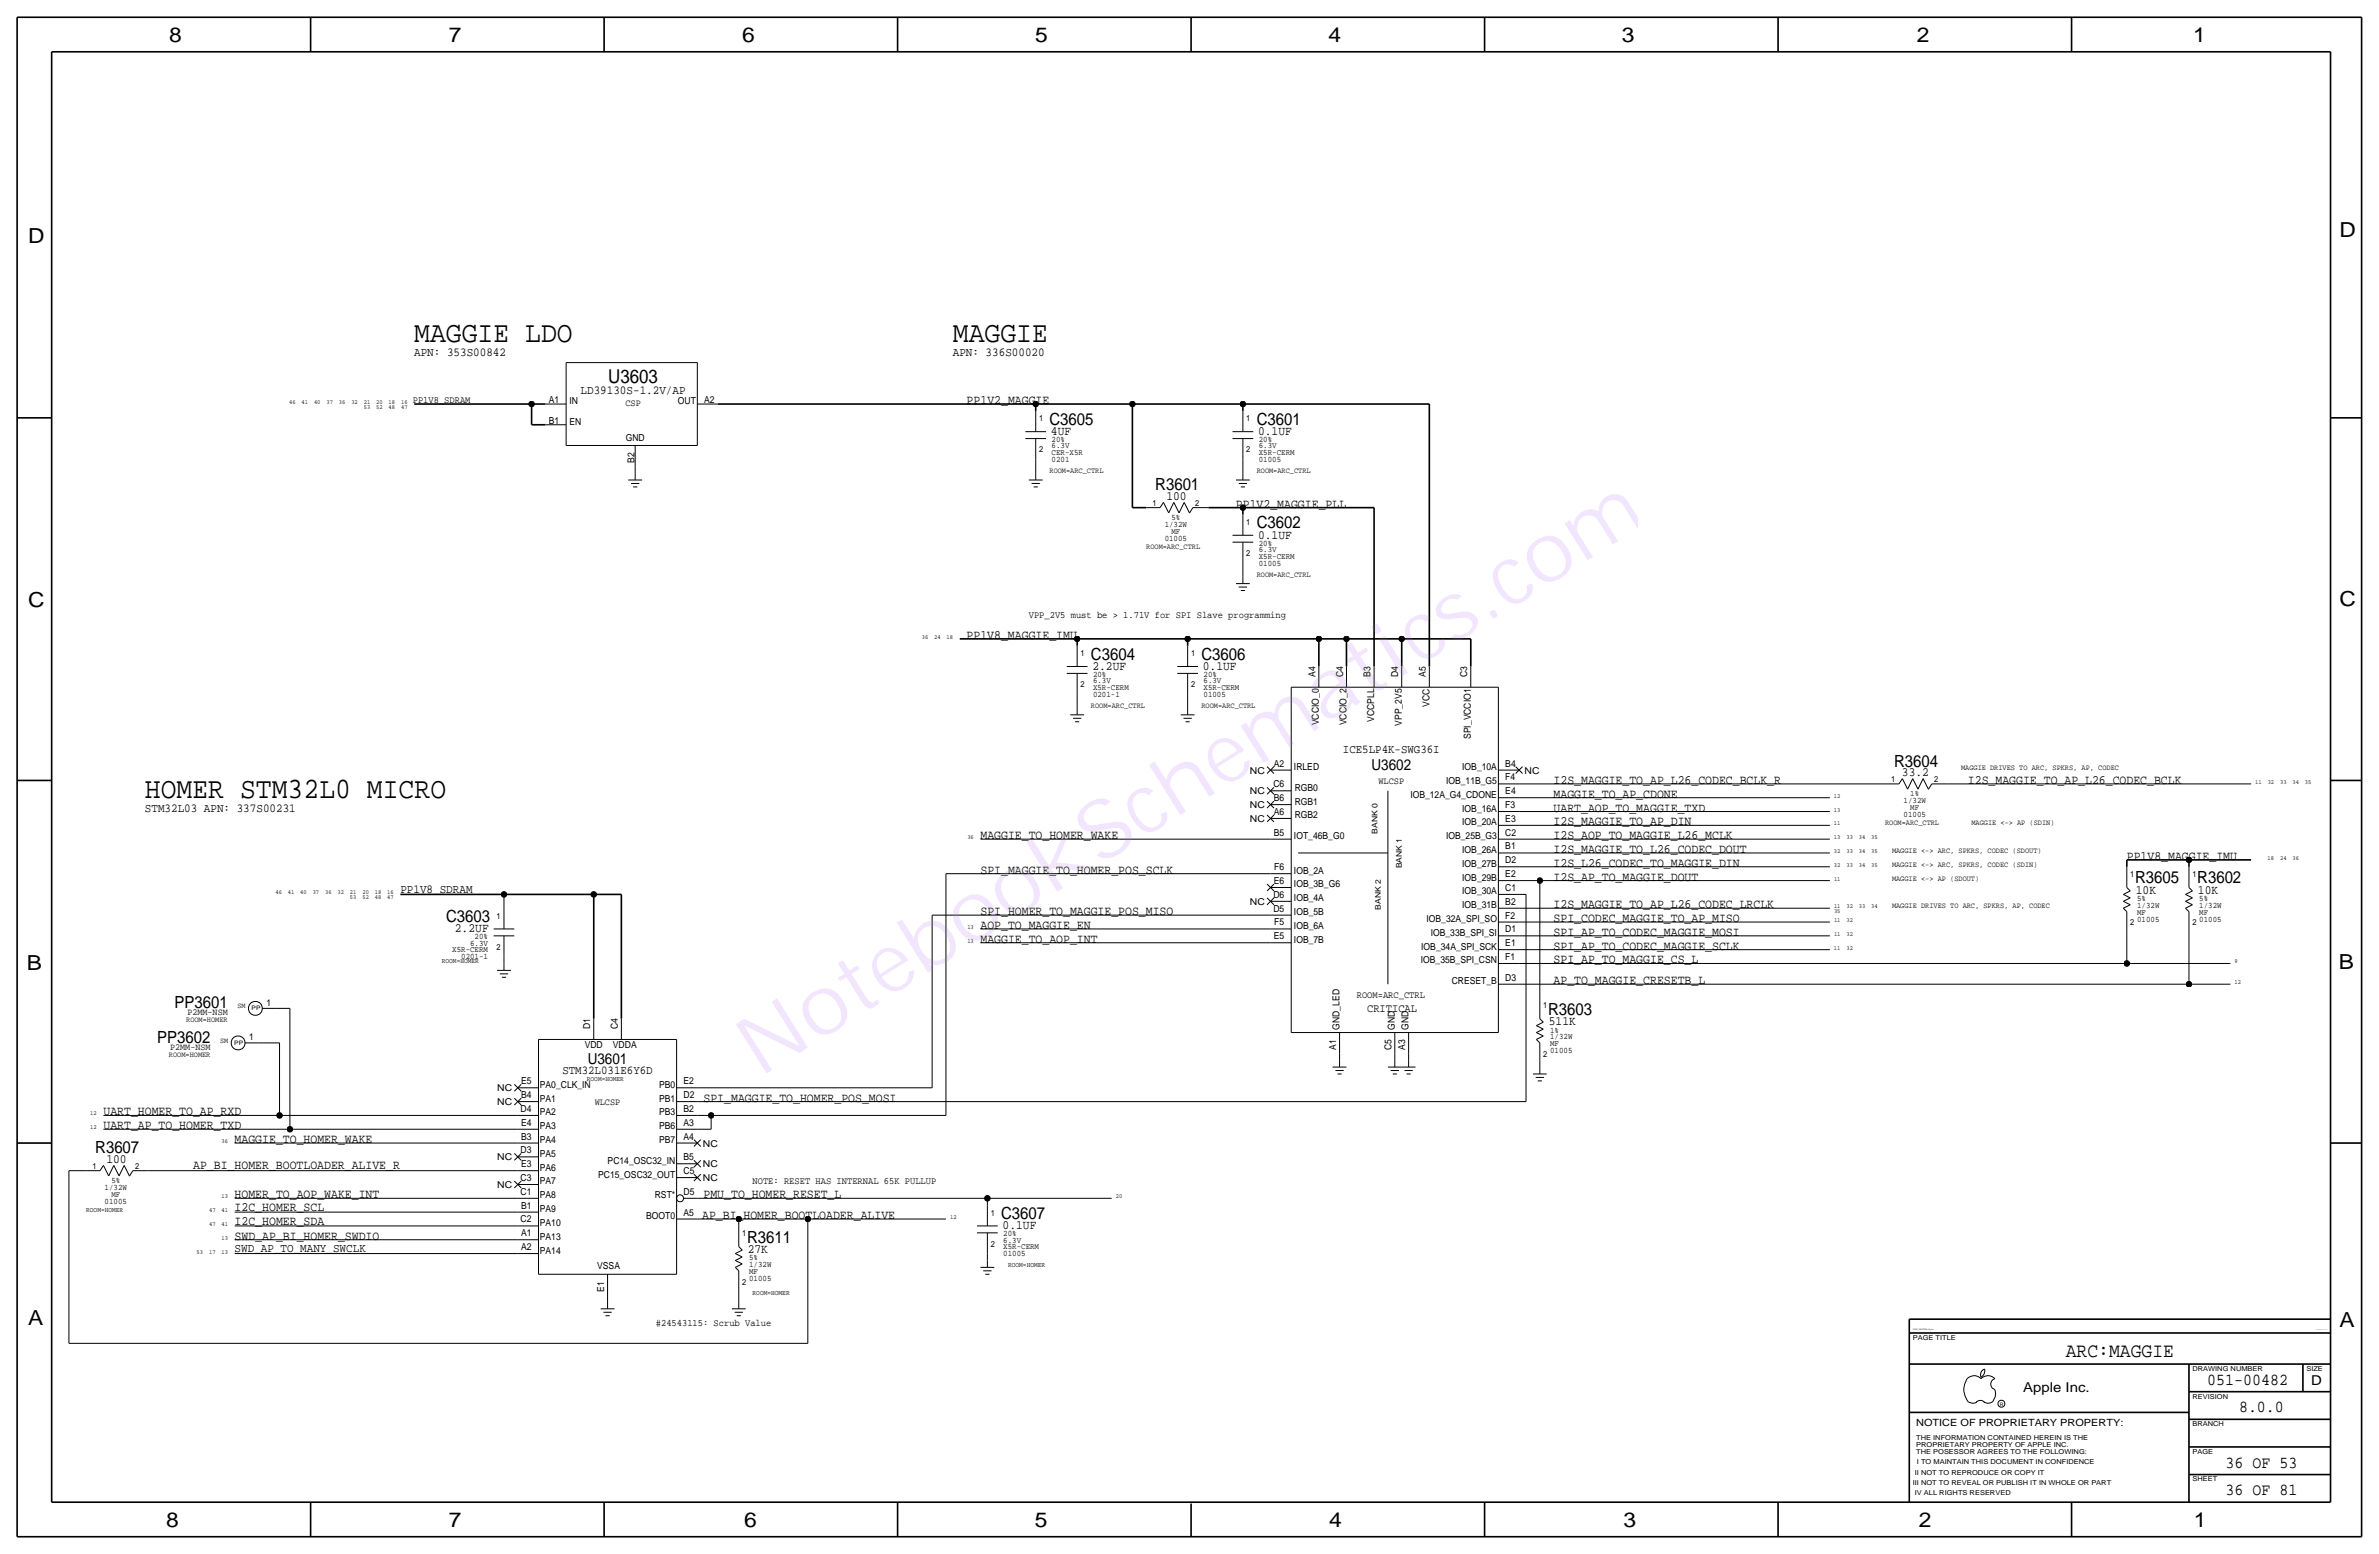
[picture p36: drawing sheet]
<svg xmlns="http://www.w3.org/2000/svg" width="875mm" height="572mm" viewBox="0 0 875 572" stroke-linecap="round" stroke-linejoin="round" font-family="sans-serif">
<defs><g id="words">
<text font-size="30.2" fill="#9f40ff" x="279.3" y="396.5" transform="rotate(-32 279.3 396.5)">NotebookSchematics.com</text>
<g font-size="10.9">
<text x="152.4" y="125.7">MAGGIE LDO</text>
<text x="350.5" y="125.7">MAGGIE</text>
<text x="53.3" y="293.4">HOMER STM32L0 MICRO</text>
</g>
<g font-size="7.6">
<text x="62.2" y="15.5">8</text>
<text x="165" y="15.5">7</text>
<text x="273" y="15.5">6</text>
<text x="380.7" y="15.5">5</text>
<text x="488.6" y="15.5">4</text>
<text x="596.6" y="15.5">3</text>
<text x="705.1" y="15.5">2</text>
<text x="806.7" y="15.5">1</text>
<text x="10.4" y="89.4">D</text>
<text x="860.5" y="87.1">D</text>
<text x="10.4" y="223.3">C</text>
<text x="860.5" y="222.8">C</text>
<text x="9.8" y="356.6">B</text>
<text x="860.3" y="356.4">B</text>
<text x="10.4" y="487.4">A</text>
<text x="860.5" y="488.2">A</text>
<text x="61.2" y="561.6">8</text>
<text x="165" y="561.6">7</text>
<text x="273.8" y="561.6">6</text>
<text x="380.7" y="561.6">5</text>
<text x="488.9" y="561.6">4</text>
<text x="597.1" y="561.6">3</text>
<text x="705.8" y="561.6">2</text>
<text x="806.9" y="561.6">1</text>
</g>
<text font-size="7.4" x="759.8" y="499.1">ARC:MAGGIE</text>
<text font-size="7" x="223.7" y="140.7">U3603</text>
<g font-size="6.2">
<text x="386" y="156.2">C3605</text>
<text x="462.2" y="156.2">C3601</text>
<text x="424.9" y="180.3">R3601</text>
<text x="462.2" y="194.3">C3602</text>
<text x="401.3" y="242.6">C3604</text>
<text x="441.9" y="242.6">C3606</text>
<text x="696.7" y="281.9">R3604</text>
<text x="785.3" y="324.9">R3605</text>
<text x="808.2" y="324.9">R3602</text>
<text x="164.1" y="339.1">C3603</text>
<text x="64.2" y="370.8">PP3601</text>
<text x="569.4" y="373.1">R3603</text>
<text x="57.9" y="383.5">PP3602</text>
<text x="35" y="424.2">R3607</text>
<text x="368.2" y="448.3">C3607</text>
<text x="274.8" y="456.9">R3611</text>
<text x="811.9" y="509.3">051-00482</text>
<text x="823.6" y="519.4">8.0.0</text>
<text x="818.6" y="539.7">36 OF 53</text>
<text x="818.6" y="549.9">36 OF 81</text>
</g>
<g font-size="5.6">
<text x="504.5" y="283.2">U3602</text>
<text x="216.2" y="391.2">U3601</text>
</g>
<g font-size="5">
<text x="850.1" y="509.3">D</text>
<text x="744.2" y="511.8">Apple Inc.</text>
</g>
<g font-size="4.7">
<text x="355.6" y="148.6">PP1V2_MAGGIE</text>
<text x="386.5" y="160">4UF</text>
<text x="462.7" y="160">0.1UF</text>
<text x="429" y="183.9">100</text>
<text x="454.6" y="186.7">PP1V2_MAGGIE_PLL</text>
<text x="462.7" y="198.1">0.1UF</text>
<text x="355.5" y="235">PP1V8_MAGGIE_IMU</text>
<text x="401.8" y="246.4">2.2UF</text>
<text x="442.4" y="246.4">0.1UF</text>
<text x="699.6" y="285.5">33.2</text>
<text x="571.5" y="293.4">MAGGIE_TO_AP_CDONE</text>
<text x="571.5" y="288.3">I2S_MAGGIE_TO_AP_L26_CODEC_BCLK_R</text>
<text x="723.8" y="288.3">I2S_MAGGIE_TO_AP_L26_CODEC_BCLK</text>
<text x="571.5" y="298.4">UART_AOP_TO_MAGGIE_TXD</text>
<text x="571.5" y="303.5">I2S_MAGGIE_TO_AP_DIN</text>
<text x="360.6" y="308.6">MAGGIE_TO_HOMER_WAKE</text>
<text x="571.5" y="308.6">I2S_AOP_TO_MAGGIE_L26_MCLK</text>
<text x="571.5" y="313.7">I2S_MAGGIE_TO_L26_CODEC_DOUT</text>
<text x="782.3" y="316.2">PP1V8_MAGGIE_IMU</text>
<text x="360.6" y="321.3">SPI_MAGGIE_TO_HOMER_POS_SCLK</text>
<text x="571.5" y="323.8">I2S_AP_TO_MAGGIE_DOUT</text>
<text x="571.5" y="318.8">I2S_L26_CODEC_TO_MAGGIE_DIN</text>
<text x="785.6" y="328.7">10K</text>
<text x="808.4" y="328.7">10K</text>
<text x="571.5" y="334">I2S_MAGGIE_TO_AP_L26_CODEC_LRCLK</text>
<text x="360.6" y="341.6">AOP_TO_MAGGIE_EN</text>
<text x="360.6" y="336.6">SPI_HOMER_TO_MAGGIE_POS_MISO</text>
<text x="571.5" y="339.1">SPI_CODEC_MAGGIE_TO_AP_MISO</text>
<text x="167.3" y="342.9">2.2UF</text>
<text x="360.6" y="346.7">MAGGIE_TO_AOP_INT</text>
<text x="571.5" y="344.2">SPI_AP_TO_CODEC_MAGGIE_MOSI</text>
<text x="571.5" y="349.2">SPI_AP_TO_CODEC_MAGGIE_SCLK</text>
<text x="571.5" y="354.3">SPI_AP_TO_MAGGIE_CS_L</text>
<text x="571.5" y="361.9">AP_TO_MAGGIE_CRESETB_L</text>
<text x="569.7" y="376.9">511K</text>
<text x="258.8" y="405.1">SPI_MAGGIE_TO_HOMER_POS_MOSI</text>
<text x="38" y="410.2">UART_HOMER_TO_AP_RXD</text>
<text x="38" y="415.3">UART_AP_TO_HOMER_TXD</text>
<text x="86.3" y="420.4">MAGGIE_TO_HOMER_WAKE</text>
<text x="39.1" y="427.7">100</text>
<text x="71.1" y="430">AP_BI_HOMER_BOOTLOADER_ALIVE_R</text>
<text x="86.3" y="440.7">HOMER_TO_AOP_WAKE_INT</text>
<text x="258.8" y="440.7">PMU_TO_HOMER_RESET_L</text>
<text x="86.3" y="445.3">I2C_HOMER_SCL</text>
<text x="258.3" y="448.3">AP_BI_HOMER_BOOTLOADER_ALIVE</text>
<text x="86.3" y="450.3">I2C_HOMER_SDA</text>
<text x="368.8" y="452.1">0.1UF</text>
<text x="86.3" y="456.1">SWD_AP_BI_HOMER_SWDIO</text>
<text x="275" y="460.8">27K</text>
</g>
<g font-size="4.5">
<text x="152.3" y="130.8">APN: 353S00842</text>
<text x="350.5" y="130.8">APN: 336S00020</text>
<text x="213.6" y="144.8">LD39130S-1.2V/AP</text>
<text x="53.3" y="298.4">STM32L03 APN: 337S00231</text>
<text x="147.3" y="328.4">PP1V8_SDRAM</text>
<text x="86.3" y="460.5">SWD_AP_TO_MANY_SWCLK</text>
</g>
<g font-size="4.4">
<text x="494" y="276.9">ICE5LP4K-SWG36I</text>
<text x="206.9" y="395">STM32L031E6Y6D</text>
</g>
<text font-size="4.3" x="502.9" y="372.1">CRITICAL</text>
<text font-size="3.7" x="704.8" y="524.5">NOTICE OF PROPRIETARY PROPERTY:</text>
<g font-size="3.6">
<text x="151.8" y="148.1">PP1V8_SDRAM</text>
<text x="378.4" y="227.3">VPP_2V5 must be &gt; 1.71V for SPI Slave programming</text>
<text x="499.1" y="367">ROOM=ARC_CTRL</text>
<text x="276.8" y="435.6">NOTE: RESET HAS INTERNAL 65K PULLUP</text>
<text x="241.2" y="487.7">#24543115: Scrub Value</text>
</g>
<g font-size="3.5">
<text x="201.8" y="148.3">A1</text>
<text x="209.5" y="148.6">IN</text>
<text x="230" y="149.4">CSP</text>
<text x="249.3" y="148.6">OUT</text>
<text x="259" y="148.3">A2</text>
<text x="201.8" y="156">B1</text>
<text x="209.5" y="156.2">EN</text>
<text x="230.1" y="162.1">GND</text>
<text x="233.4" y="170.2" transform="rotate(-90 233.4 170.2)">B2</text>
<text x="483.8" y="248.9" transform="rotate(-90 483.8 248.9)">A4</text>
<text x="494" y="248.9" transform="rotate(-90 494 248.9)">C4</text>
<text x="504.1" y="248.9" transform="rotate(-90 504.1 248.9)">B3</text>
<text x="514.3" y="248.9" transform="rotate(-90 514.3 248.9)">D4</text>
<text x="524.5" y="248.9" transform="rotate(-90 524.5 248.9)">A5</text>
<text x="539.7" y="248.9" transform="rotate(-90 539.7 248.9)">C3</text>
<text x="525.7" y="259.9" transform="rotate(-90 525.7 259.9)">VCC</text>
<text x="485.1" y="266.7" transform="rotate(-90 485.1 266.7)">VCCIO_0</text>
<text x="495.2" y="266.7" transform="rotate(-90 495.2 266.7)">VCCIO_2</text>
<text x="505.4" y="265.5" transform="rotate(-90 505.4 265.5)">VCCPLL</text>
<text x="515.6" y="266.9" transform="rotate(-90 515.6 266.9)">VPP_2V5</text>
<text x="541" y="271.8" transform="rotate(-90 541 271.8)">SPI_VCCIO1</text>
<text x="468.5" y="281.9">A2</text>
<text x="553.7" y="281.9">B4</text>
<text x="459.8" y="284.5">NC</text>
<text x="475.9" y="283.2">IRLED</text>
<text x="537.8" y="283.2">IOB_10A</text>
<text x="553.7" y="287">F4</text>
<text x="560.8" y="284.5">NC</text>
<text x="459.8" y="292.1">NC</text>
<text x="468.4" y="289.6">C6</text>
<text x="476.2" y="290.8">RGB0</text>
<text x="507" y="288.3">WLCSP</text>
<text x="518.7" y="293.4">IOB_12A_G4_CDONE</text>
<text x="531.9" y="288.3">IOB_11B_G5</text>
<text x="553.7" y="292.1">E4</text>
<text x="459.8" y="297.2">NC</text>
<text x="468.5" y="299.7">A6</text>
<text x="468.5" y="294.6">B6</text>
<text x="476.2" y="295.9">RGB1</text>
<text x="537.8" y="298.4">IOB_16A</text>
<text x="553.7" y="297.2">F3</text>
<text x="459.8" y="302.3">NC</text>
<text x="476.2" y="301">RGB2</text>
<text x="537.8" y="303.5">IOB_20A</text>
<text x="553.7" y="302.2">E3</text>
<text x="468.5" y="307.3">B5</text>
<text x="475.9" y="308.6">IOT_46B_G0</text>
<text x="531.9" y="308.6">IOB_25B_G3</text>
<text x="553.7" y="307.3">C2</text>
<text x="537.8" y="313.7">IOB_26A</text>
<text x="553.7" y="317.5">D2</text>
<text x="553.7" y="312.4">B1</text>
<text x="468.7" y="320">F6</text>
<text x="475.9" y="321.3">IOB_2A</text>
<text x="537.8" y="323.8">IOB_29B</text>
<text x="537.8" y="318.8">IOB_27B</text>
<text x="553.7" y="322.6">E2</text>
<text x="468.5" y="325.1">E6</text>
<text x="475.9" y="326.4">IOB_3B_G6</text>
<text x="537.8" y="328.9">IOB_30A</text>
<text x="553.7" y="327.6">C1</text>
<text x="459.8" y="332.7">NC</text>
<text x="468.4" y="335.3">D5</text>
<text x="468.4" y="330.2">D6</text>
<text x="475.9" y="331.5">IOB_4A</text>
<text x="537.8" y="334">IOB_31B</text>
<text x="553.7" y="332.7">B2</text>
<text x="468.7" y="340.3">F5</text>
<text x="475.9" y="341.6">IOB_6A</text>
<text x="475.9" y="336.5">IOB_5B</text>
<text x="524.7" y="339.1">IOB_32A_SPI_SO</text>
<text x="553.7" y="337.8">F2</text>
<text x="468.5" y="345.4">E5</text>
<text x="475.9" y="346.7">IOB_7B</text>
<text x="526.3" y="344.2">IOB_33B_SPI_SI</text>
<text x="553.7" y="348">E1</text>
<text x="553.7" y="342.9">D1</text>
<text x="522.8" y="349.2">IOB_34A_SPI_SCK</text>
<text x="553.7" y="353.1">F1</text>
<text x="522.6" y="354.3">IOB_35B_SPI_CSN</text>
<text x="534" y="362">CRESET_B</text>
<text x="553.7" y="360.7">D3</text>
<text x="98" y="369.8">1</text>
<text x="69" y="373.4">P2MM-NSM</text>
<text x="91.6" y="382.5">1</text>
<text x="217.1" y="378.5" transform="rotate(-90 217.1 378.5)">D1</text>
<text x="227.3" y="378.5" transform="rotate(-90 227.3 378.5)">C4</text>
<text x="492.7" y="378.7" transform="rotate(-90 492.7 378.7)">GND_LED</text>
<text x="513" y="378.7" transform="rotate(-90 513 378.7)">GND</text>
<text x="518.1" y="378.7" transform="rotate(-90 518.1 378.7)">GND</text>
<text x="62.6" y="386.1">P2MM-NSM</text>
<text x="215.1" y="385.3">VDD</text>
<text x="225.4" y="385.3">VDDA</text>
<text x="491.4" y="386.1" transform="rotate(-90 491.4 386.1)">A1</text>
<text x="511.8" y="386.3" transform="rotate(-90 511.8 386.3)">C5</text>
<text x="516.8" y="386.1" transform="rotate(-90 516.8 386.1)">A3</text>
<text x="182.9" y="401.3">NC</text>
<text x="191.7" y="398.8">E5</text>
<text x="198.6" y="400">PA0_CLK_IN</text>
<text x="242.4" y="400">PB0</text>
<text x="251.4" y="398.8">E2</text>
<text x="182.9" y="406.4">NC</text>
<text x="191.7" y="403.8">B4</text>
<text x="198.6" y="405.1">PA1</text>
<text x="218.7" y="406.4">WLCSP</text>
<text x="242.4" y="405.1">PB1</text>
<text x="251.4" y="403.9">D2</text>
<text x="191.5" y="408.9">D4</text>
<text x="198.6" y="410.2">PA2</text>
<text x="242.4" y="410.2">PB3</text>
<text x="251.4" y="408.9">B2</text>
<text x="191.7" y="419.1">B3</text>
<text x="191.7" y="414">E4</text>
<text x="198.6" y="415.3">PA3</text>
<text x="242.4" y="415.3">PB6</text>
<text x="251.4" y="419.1">A4</text>
<text x="251.4" y="414">A3</text>
<text x="191.5" y="424.2">D3</text>
<text x="198.6" y="425.4">PA5</text>
<text x="198.6" y="420.4">PA4</text>
<text x="242.4" y="420.4">PB7</text>
<text x="258.5" y="421.6">NC</text>
<text x="182.9" y="426.7">NC</text>
<text x="191.7" y="429.2">E3</text>
<text x="198.6" y="430.5">PA6</text>
<text x="223.5" y="428">PC14_OSC32_IN</text>
<text x="251.4" y="431.8">C5</text>
<text x="251.4" y="426.7">B5</text>
<text x="258.5" y="429.3">NC</text>
<text x="182.9" y="436.9">NC</text>
<text x="191.5" y="434.3">C3</text>
<text x="198.6" y="435.6">PA7</text>
<text x="220" y="433.1">PC15_OSC32_OUT</text>
<text x="258.5" y="434.3">NC</text>
<text x="191.5" y="439.4">C1</text>
<text x="198.6" y="440.7">PA8</text>
<text x="240.8" y="440.7">RST*</text>
<text x="251.4" y="439.4">D5</text>
<text x="191.5" y="449.6">C2</text>
<text x="191.7" y="444.5">B1</text>
<text x="198.6" y="445.8">PA9</text>
<text x="237.7" y="448.3">BOOT0</text>
<text x="251.4" y="447">A5</text>
<text x="191.7" y="454.7">A1</text>
<text x="198.6" y="455.9">PA13</text>
<text x="198.6" y="450.8">PA10</text>
<text x="191.7" y="459.7">A2</text>
<text x="198.6" y="461">PA14</text>
<text x="219.7" y="466.8">VSSA</text>
<text x="222.2" y="475" transform="rotate(-90 222.2 475)">E1</text>
</g>
<g font-size="3.1">
<text x="382.2" y="154.9">1</text>
<text x="458.4" y="154.9">1</text>
<text x="382.2" y="166.4">2</text>
<text x="386.8" y="162.6">20%</text>
<text x="386.8" y="164.8">6.3V</text>
<text x="386.8" y="167.4">CER-X5R</text>
<text x="458.4" y="166.4">2</text>
<text x="463" y="167.4">X5R-CERM</text>
<text x="463" y="164.8">6.3V</text>
<text x="463" y="162.6">20%</text>
<text x="386.8" y="169.9">0201</text>
<text x="463" y="169.9">01005</text>
<text x="423.9" y="185.9">1</text>
<text x="439.6" y="185.9">2</text>
<text x="430.9" y="191.3">5%</text>
<text x="428.4" y="193.8">1/32W</text>
<text x="430.9" y="196.3">MF</text>
<text x="458.4" y="193">1</text>
<text x="428.4" y="198.9">01005</text>
<text x="463" y="200.7">20%</text>
<text x="463" y="202.9">6.3V</text>
<text x="458.4" y="204.5">2</text>
<text x="463" y="208">01005</text>
<text x="463" y="205.5">X5R-CERM</text>
<text x="397.5" y="241.3">1</text>
<text x="438.1" y="241.3">1</text>
<text x="402" y="248.9">20%</text>
<text x="402" y="251.2">6.3V</text>
<text x="442.7" y="248.9">20%</text>
<text x="442.7" y="251.2">6.3V</text>
<text x="397.5" y="252.7">2</text>
<text x="402" y="253.7">X5R-CERM</text>
<text x="402" y="256.3">0201-1</text>
<text x="438.1" y="252.7">2</text>
<text x="442.7" y="256.3">01005</text>
<text x="442.7" y="253.7">X5R-CERM</text>
<text x="695.7" y="287.5">1</text>
<text x="711.4" y="287.5">2</text>
<text x="702.6" y="292.9">1%</text>
<text x="700.2" y="295.4">1/32W</text>
<text x="702.6" y="297.9">MF</text>
<text x="700.2" y="300.5">01005</text>
<text x="783.5" y="322.6">1</text>
<text x="806.4" y="322.6">1</text>
<text x="786.1" y="331.5">5%</text>
<text x="786.1" y="334">1/32W</text>
<text x="808.9" y="331.5">5%</text>
<text x="808.9" y="334">1/32W</text>
<text x="182.6" y="337.8">1</text>
<text x="783.5" y="340.4">2</text>
<text x="786.1" y="336.5">MF</text>
<text x="786.1" y="339.1">01005</text>
<text x="806.4" y="340.4">2</text>
<text x="808.9" y="336.5">MF</text>
<text x="808.9" y="339.1">01005</text>
<text x="172.9" y="347.7">6.3V</text>
<text x="174.6" y="345.4">20%</text>
<text x="166.3" y="350.3">X5R-CERM</text>
<text x="169.6" y="352.8">0201-1</text>
<text x="182.6" y="349.3">2</text>
<text x="567.6" y="370.8">1</text>
<text x="570.2" y="379.7">1%</text>
<text x="570.2" y="382.3">1/32W</text>
<text x="567.6" y="388.6">2</text>
<text x="570.2" y="384.8">MF</text>
<text x="570.2" y="387.4">01005</text>
<text x="34" y="429.8">1</text>
<text x="49.7" y="429.8">2</text>
<text x="38.5" y="437.6">1/32W</text>
<text x="41" y="435.1">5%</text>
<text x="38.5" y="442.7">01005</text>
<text x="41" y="440.2">MF</text>
<text x="364.4" y="447">1</text>
<text x="273" y="454.7">1</text>
<text x="369" y="454.7">20%</text>
<text x="364.4" y="458.5">2</text>
<text x="369" y="459.5">X5R-CERM</text>
<text x="369" y="456.9">6.3V</text>
<text x="275.5" y="463.6">5%</text>
<text x="275.5" y="466.1">1/32W</text>
<text x="369" y="462">01005</text>
<text x="273" y="472.4">2</text>
<text x="275.5" y="471.2">01005</text>
<text x="275.5" y="468.6">MF</text>
</g>
<g font-size="2.9">
<text x="386" y="174">ROOM=ARC_CTRL</text>
<text x="462.2" y="174">ROOM=ARC_CTRL</text>
<text x="421.6" y="201.9">ROOM=ARC_CTRL</text>
<text x="462.2" y="212.1">ROOM=ARC_CTRL</text>
<text x="401.3" y="260.3">ROOM=ARC_CTRL</text>
<text x="441.9" y="260.3">ROOM=ARC_CTRL</text>
<text x="721.3" y="283.2">MAGGIE DRIVES TO ARC, SPKRS, AP, CODEC</text>
<text x="693.4" y="303.5">ROOM=ARC_CTRL</text>
<text x="725.1" y="303.5">MAGGIE &lt;-&gt; AP (SDIN)</text>
<text x="506.7" y="306.6" transform="rotate(-90 506.7 306.6)">BANK 0</text>
<text x="695.9" y="313.7">MAGGIE &lt;-&gt; ARC, SPKRS, CODEC (SDOUT)</text>
<text x="515.6" y="319.3" transform="rotate(-90 515.6 319.3)">BANK 1</text>
<text x="695.9" y="318.8">MAGGIE &lt;-&gt; ARC, SPKRS, CODEC (SDIN)</text>
<text x="695.9" y="323.9">MAGGIE &lt;-&gt; AP (SDOUT)</text>
<text x="507.9" y="334.5" transform="rotate(-90 507.9 334.5)">BANK 2</text>
<text x="695.9" y="334">MAGGIE DRIVES TO ARC, SPKRS, AP, CODEC</text>
<text x="68.5" y="375.9">ROOM=HOMER</text>
<text x="62.1" y="388.6">ROOM=HOMER</text>
</g>
<g font-size="2.8">
<text x="87.4" y="370.8">SM</text>
<text x="81" y="383.5">SM</text>
</g>
<g font-size="2.6">
<text x="162.5" y="354.3">ROOM=HOMER</text>
<text x="215.8" y="397.5">ROOM=HOMER</text>
<text x="31.7" y="445.8">ROOM=HOMER</text>
<text x="370.8" y="466.1">ROOM=HOMER</text>
<text x="276.8" y="476.3">ROOM=HOMER</text>
</g>
<g font-size="2.5">
<text x="703.5" y="492.8">PAGE TITLE</text>
<text x="806.4" y="504.2">DRAWING NUMBER</text>
<text x="848.3" y="504.2">SIZE</text>
<text x="806.4" y="514.4">REVISION</text>
<text x="806.4" y="524.5">BRANCH</text>
<text x="704.8" y="532.1">PROPRIETARY PROPERTY OF APPLE INC.</text>
<text x="704.8" y="529.6">THE INFORMATION CONTAINED HEREIN IS THE</text>
<text x="704.8" y="534.7">THE POSESSOR AGREES TO THE FOLLOWING:</text>
<text x="705.1" y="538.5">I TO MAINTAIN THIS DOCUMENT IN CONFIDENCE</text>
<text x="806.4" y="534.7">PAGE</text>
<text x="704.3" y="542.3">II NOT TO REPRODUCE OR COPY IT</text>
<text x="806.4" y="544.8">SHEET</text>
<text x="703.5" y="546.1">III NOT TO REVEAL OR PUBLISH IT IN WHOLE OR PART</text>
<text x="704.3" y="549.9">IV ALL RIGHTS RESERVED</text>
</g>
<g font-size="2.3">
<text x="106.4" y="148.6">46</text>
<text x="110.9" y="148.6">41</text>
<text x="115.5" y="148.6">40</text>
<text x="120.1" y="148.6">37</text>
<text x="124.7" y="148.6">36</text>
<text x="129.2" y="148.6">32</text>
<text x="133.8" y="148.6">21</text>
<text x="138.4" y="148.6">20</text>
<text x="142.9" y="148.6">18</text>
<text x="147.5" y="148.6">16</text>
<text x="133.8" y="150.4">53</text>
<text x="138.4" y="150.4">52</text>
<text x="142.9" y="150.4">48</text>
<text x="147.5" y="150.4">47</text>
<text x="339" y="235">36</text>
<text x="343.6" y="235">24</text>
<text x="348.2" y="235">18</text>
<text x="674.6" y="293.4">12</text>
<text x="829.5" y="288.3">11</text>
<text x="834.1" y="288.3">32</text>
<text x="838.7" y="288.3">33</text>
<text x="843.2" y="288.3">34</text>
<text x="847.8" y="288.3">35</text>
<text x="674.6" y="298.5">13</text>
<text x="674.6" y="303.5">11</text>
<text x="355.8" y="308.6">36</text>
<text x="674.6" y="308.6">13</text>
<text x="679.1" y="308.6">33</text>
<text x="683.7" y="308.6">34</text>
<text x="688.3" y="308.6">35</text>
<text x="674.6" y="313.7">32</text>
<text x="679.1" y="313.7">33</text>
<text x="683.7" y="313.7">34</text>
<text x="688.3" y="313.7">35</text>
<text x="834.1" y="316.2">18</text>
<text x="838.6" y="316.2">24</text>
<text x="843.2" y="316.2">36</text>
<text x="674.6" y="318.8">32</text>
<text x="674.6" y="323.9">11</text>
<text x="679.1" y="318.8">33</text>
<text x="683.7" y="318.8">34</text>
<text x="688.3" y="318.8">35</text>
<text x="101.3" y="328.9">46</text>
<text x="105.9" y="328.9">41</text>
<text x="110.4" y="328.9">40</text>
<text x="115" y="328.9">37</text>
<text x="119.6" y="328.9">36</text>
<text x="124.2" y="328.9">32</text>
<text x="128.7" y="328.9">21</text>
<text x="133.3" y="328.9">20</text>
<text x="137.9" y="328.9">18</text>
<text x="142.4" y="328.9">16</text>
<text x="128.7" y="330.8">53</text>
<text x="133.3" y="330.8">52</text>
<text x="137.9" y="330.8">48</text>
<text x="142.4" y="330.8">47</text>
<text x="674.6" y="334">11</text>
<text x="674.6" y="335.8">35</text>
<text x="679.1" y="334">32</text>
<text x="683.7" y="334">33</text>
<text x="688.3" y="334">34</text>
<text x="355.8" y="341.6">13</text>
<text x="674.6" y="339.1">11</text>
<text x="679.1" y="339.1">32</text>
<text x="355.8" y="346.7">13</text>
<text x="674.6" y="344.2">11</text>
<text x="679.1" y="344.2">32</text>
<text x="674.6" y="349.3">11</text>
<text x="679.1" y="349.3">32</text>
<text x="821.9" y="354.3">9</text>
<text x="821.9" y="362">12</text>
<text x="92.5" y="371.6">PP</text>
<text x="86.2" y="384.3">PP</text>
<text x="33.2" y="410.2">12</text>
<text x="33.2" y="415.3">12</text>
<text x="81.5" y="420.4">36</text>
<text x="81.5" y="440.7">13</text>
<text x="410.4" y="440.7">20</text>
<text x="76.9" y="445.8">47</text>
<text x="81.5" y="445.8">41</text>
<text x="349.4" y="448.3">12</text>
<text x="76.9" y="450.8">47</text>
<text x="81.5" y="455.9">13</text>
<text x="81.5" y="450.8">41</text>
<text x="72.3" y="461">53</text>
<text x="76.9" y="461">17</text>
<text x="81.5" y="461">13</text>
</g>
<text font-size="1.8" x="735.5" y="516.9">R</text>
<text font-size=".9" x="703.5" y="489">SYNC_MASTER=Sync</text>
<text font-size=".4" x="851.9" y="489">SYNC_DATE=06/06/2016</text>
</g></defs>
<g fill="none" stroke="#000" stroke-width=".37">
<path d="M208.2 133.4v30.4zM208.2 133.4h48.3zM256.5 133.4v30.4zM200.6 148.6h7.6zM200.6 156.2h7.6zM256.5 148.6h7.6zM377.1 158.8h7.7zM381 151.1v7.7zM453.3 158.8h7.7zM457.2 151.1v7.7zM208.2 163.8h48.3zM231.1 176.5h5.1z"/>
<path d="M232.1 177.8h3.1zM232.9 179.1h1.5zM233.6 171.5v2.5zM233.6 163.8v7.7zM233.6 174v2.5zM377.1 161.3h7.7zM378.4 176.5h5.1zM379.4 177.8h3.1zM380.2 179.1h1.5zM381 168.9v5.1zM381 174v2.5zM381 161.3v7.6z"/>
<path d="M453.3 161.3h7.7zM454.6 176.5h5.1zM455.6 177.8h3.1zM456.4 179.1h1.5zM457.2 168.9v5.1zM457.2 161.3v7.6zM457.2 174v2.5zM421.6 186.7h5.1zM427.9 184.8l-1.2 1.9zM427.9 184.8l2 3.8zM431.7 184.8l-1.8 3.8zM431.8 184.8l1.9 3.8z"/>
<path d="M435.6 184.8l-1.9 3.8zM435.6 184.8l1.9 3.8zM438.8 186.7h5.6zM438.8 186.7l-1.3 2zM453.3 199.4h7.7zM453.3 196.9h7.7zM457.2 189.2v7.7zM457.2 199.4v7.6zM454.6 214.6h5.1zM455.6 215.9h3.1zM456.4 217.2h1.5zM457.2 207v5.1z"/>
<path d="M457.2 212.1v2.5zM396.2 237.5v7.6zM436.8 237.5v7.6zM392.4 247.7h7.6zM392.4 245.1h7.6zM396.2 255.3v5zM396.2 247.6v7.7zM433 245.1h7.6zM433 247.7h7.6zM436.8 255.3v5zM436.8 247.6v7.7zM474.9 252.7h76.2z"/>
<path d="M474.9 252.7v127zM485.1 245.1v7.6zM495.3 245.1v7.6zM505.4 245.1v7.6zM515.6 245.1v7.6zM525.7 245.1v7.6zM541 245.1v7.6zM551.1 252.7v127zM393.7 262.9h5zM394.7 264.2h3zM395.4 265.4h1.6zM396.2 260.4v2.5z"/>
<path d="M434.3 262.9h5.1zM435.3 264.2h3.1zM436.1 265.4h1.5zM436.8 260.4v2.5zM466 299.7l2.6 2.6zM466 297.2l2.6-2.6zM466 294.6l2.6 2.6zM466 292.1l2.6-2.5zM466 289.6l2.6 2.5zM466 284.5l2.6-2.6zM466 281.9l2.6 2.6zM467.3 283.2h7.6z"/>
<path d="M467.3 290.8h7.6zM467.3 295.9h7.6zM510.5 290.8v71.2zM551.1 298.5h7.7zM551.1 288.3h7.7zM551.1 293.4h7.7zM551.1 283.2h7.7zM557.5 281.9l2.5 2.6zM558.8 298.5h114.3zM558.8 288.3h134.6zM558.8 293.4h114.3zM560 281.9l-2.5 2.6z"/>
<path d="M693.4 288.3h5.1zM699.7 286.4l2 3.8zM699.7 286.4l-1.2 1.9zM703.5 286.4l-1.8 3.8zM703.5 286.4l2 3.8zM707.3 286.4l-1.8 3.8zM707.3 286.4l2 3.8zM710.5 288.3h5.7zM710.5 288.3l-1.2 2zM716.2 288.3h111.8zM360.6 308.6h106.7zM466 302.3l2.6-2.6z"/>
<path d="M467.3 301h7.6zM467.3 308.6h7.6zM477.5 313.7h33zM551.1 308.6h7.7zM551.1 313.7h7.7zM551.1 318.8h7.7zM551.1 303.5h7.7zM558.8 313.7h114.3zM558.8 308.6h114.3zM558.8 303.5h114.3zM558.8 318.8h114.3zM782.3 318.8v7.6z"/>
<path d="M805.1 318.8v7.6zM185.4 328.9v5.1zM185.4 334v7.6zM342.8 336.6v63.5zM342.9 336.6h124.4zM347.9 321.3v88.9zM347.9 321.3h119.4zM466 332.7l2.6-2.5zM466 330.2l2.6 2.5zM466 327.7l2.6-2.6zM466 325.1l2.6 2.6zM467.3 321.3h7.6z"/>
<path d="M467.3 326.4h7.6zM467.3 331.5h7.6zM467.3 336.6h7.6zM551.1 339.1h7.7zM551.1 323.9h7.7zM551.1 328.9h7.7zM551.1 334h7.7zM558.8 328.9h2.5zM558.8 323.9h7.6zM558.8 339.1h114.3zM558.8 334h114.3zM561.3 328.9v76.2z"/>
<path d="M566.4 323.9h106.7zM566.4 323.9v43.1zM781 328.9l2.5-1.2zM781 334l2.5-1.3zM781 331.5l2.5-1.3zM781 334l1.3 1.3zM781 331.5l2.5 1.2zM781 328.9l2.5 1.3zM782.3 335.3v6.3zM782.3 326.4l1.2 1.3zM803.9 334l1.2 1.3zM803.9 331.5l2.5 1.2z"/>
<path d="M803.9 328.9l2.5 1.3zM803.9 328.9l2.5-1.2zM803.9 334l2.5-1.3zM803.9 331.5l2.5-1.3zM805.1 335.3v6.3zM805.1 326.4l1.3 1.3zM181.6 341.6h7.6zM181.6 344.2h7.6zM182.8 356.9h5.1zM183.8 358.1h3.1zM184.6 359.4h1.5zM185.4 351.8v2.5z"/>
<path d="M185.4 344.2v7.6zM185.4 354.3v2.6zM360.6 341.6h106.7zM360.6 346.7h106.7zM467.3 346.7h7.6zM467.3 341.6h7.6zM551.1 349.2h7.7zM551.1 354.3h7.7zM551.1 344.2h7.7zM558.8 349.2h114.3zM558.8 344.2h114.3zM558.8 354.3h223.5z"/>
<path d="M782.3 354.3h38.1zM782.3 341.6v12.7zM805.1 341.6v20.4zM96.5 370.8h5zM101.5 370.8h5.1zM106.6 370.8v44.5zM218.4 374.6v7.7zM228.5 374.6v7.7zM474.9 379.7h76.2zM492.7 379.7v7.7zM513 379.7v7.7zM518.1 379.7v7.7z"/>
<path d="M551.1 362h7.7zM558.8 362h246.3zM565.1 379.7l2.5 1.3zM565.1 377.2l2.5 1.3zM565.1 377.2l2.5-1.3zM565.1 379.7l2.5-1.2zM566.4 367v7.6zM566.4 374.6l1.2 1.3zM805.1 362h15.3zM90.1 383.5h5.1zM95.2 383.5h7.6zM102.8 383.5v26.7z"/>
<path d="M189.2 398.8l2.5 2.5zM198.1 382.3h50.8zM198.1 382.3v86.3zM248.9 382.3v86.3zM490.2 392.4h5.1zM491.2 393.7h3zM491.9 395h1.6zM492.7 387.4v2.5zM492.7 389.9v2.5zM510.5 392.4h5.1zM511.5 393.7h3.1zM512.3 395h1.5z"/>
<path d="M513 387.4v2.5zM513 389.9v2.5zM515.6 392.4h5.1zM516.6 393.7h3zM517.3 395h1.6zM518.1 387.4v2.5zM518.1 389.9v2.5zM563.8 395h5.1zM564.8 396.2h3.1zM565.1 382.3l1.3 1.2zM565.1 382.3l2.5-1.3zM565.6 397.5h1.5z"/>
<path d="M566.4 389.9v2.5zM566.4 392.4v2.6zM566.4 383.5v6.4zM38 410.2h64.8zM38 415.3h68.6zM102.8 410.2h87.6zM106.6 415.3h83.8zM189.2 406.4l2.5-2.5zM189.2 403.9l2.5 2.5zM189.2 401.3l2.5-2.5zM190.4 415.3h7.7zM190.4 410.2h7.7z"/>
<path d="M190.4 405.1h7.7zM190.4 400.1h7.7zM248.9 415.3h7.6zM248.9 410.2h7.6zM248.9 405.1h7.6zM248.9 400.1h7.6zM255.2 419.1l2.6 2.5zM256.5 415.3h5.1zM256.5 410.2h5.1zM256.5 405.1h304.8zM256.5 400.1h86.3zM257.8 419.1l-2.6 2.5z"/>
<path d="M261.6 410.2v5.1zM261.6 410.2h86.3zM25.3 430.5h6.4zM25.3 430.5v63.5zM31.7 430.5h5.1zM38 428.6l-1.2 1.9zM38 428.6l2 3.9zM41.9 428.6l1.9 3.9zM41.9 428.6l-1.9 3.9zM45.7 428.6l1.9 3.9zM45.7 428.6l-1.9 3.9zM48.9 430.5l-1.3 2.1z"/>
<path d="M48.9 430.5h5.7zM54.6 430.5h135.8zM86.3 420.4h104.1zM189.2 436.9l2.5-2.6zM189.2 434.3l2.5 2.6zM189.2 426.7l2.5-2.5zM189.2 424.2l2.5 2.5zM190.4 435.6h7.7zM190.4 430.5h7.7zM190.4 425.5h7.7zM190.4 420.4h7.7zM248.9 433.1h7.6z"/>
<path d="M248.9 428h7.6zM248.9 420.4h7.6zM255.2 426.7l2.6 2.6zM255.2 431.8l2.6 2.5zM257.8 426.7l-2.6 2.6zM257.8 431.8l-2.6 2.5zM86.3 445.8h104.1zM86.3 450.9h104.1zM86.3 440.7h104.1zM86.3 455.9h104.1zM190.4 455.9h7.7zM190.4 450.9h7.7z"/>
<path d="M190.4 445.8h7.7zM190.4 440.7h7.7zM248.9 448.3h7.6zM251.5 440.7h5zM256.5 448.3h15.2zM256.5 440.7h106.7zM271.7 448.3h25.4zM271.7 448.3v2.6zM271.7 450.9v7.6zM271.7 458.5l1.3 1.2zM297.1 448.3v45.7zM297.1 448.3h50.8z"/>
<path d="M359.4 450.9h7.6zM359.4 453.4h7.6zM363.2 440.7h45.7zM363.2 440.7v2.5zM363.2 443.2v7.6zM363.2 453.4v7.6zM86.3 461h104.1zM190.4 461h7.7zM198.1 468.6h50.8zM223.5 476.2v2.6zM223.5 468.6v7.6zM223.5 478.8v2.5z"/>
<path d="M270.5 466.1l1.2 1.3zM270.5 463.6l2.5 1.2zM270.5 461l2.5 1.3zM270.5 461l2.5-1.3zM270.5 466.1l2.5-1.3zM270.5 463.5l2.5-1.2zM271.7 473.7v5.1zM271.7 467.4v6.3zM271.7 478.8v2.5zM360.6 466.1h5.1zM361.6 467.4h3.1zM362.4 468.6h1.5z"/>
<path d="M363.2 461v2.5zM363.2 463.6v2.5zM25.3 494h271.8zM220.9 481.3h5.1zM221.9 482.6h3.1zM222.7 483.9h1.5zM269.2 481.3h5.1zM270.2 482.6h3.1zM271 483.9h1.5zM724.1 515.6l.5 .2a2.67 2.67 0 0 0 2.5-.2M726.8 515.7a2.09 2.09 0 0 1 3.1 0M728.6 506.5a2.69 2.69 0 0 0 1.3-3 2.26 2.26 0 0 0-1.3 3"/>
<path d="M729.7 515.6l.4 .2a2.67 2.67 0 0 0 2.6-.2M733.7 511.1a4.5 4.5 0 0 1-1 4.6M733.8 511a2.08 2.08 0 0 1-1.6-2 2.08 2.08 0 0 1 1.6-2 3.4 3.4 0 0 0-5.1 0 3.6 3.6 0 0 0-3.9-.8 3.6 3.6 0 0 0-2.3 3.3 7.1 7.1 0 0 0 1.6 6.2"/>
<circle cx="93.9" cy="370.9" r="2.56"/>
<circle cx="87.6" cy="383.6" r="2.56"/>
<circle cx="250.1" cy="440.7" r="1.28"/>
<circle cx="736.1" cy="516.2" r="1.28"/>
</g>
<g fill="none" stroke="#000" stroke-width=".6" stroke-linecap="butt">
<path d="M6.3 6.4v558.7zM6.3 6.4h862.3zM19 19.1v533.4zM19 19.1h838.2zM114.2 6.4v12.7zM222.2 6.4v12.7zM330.1 6.4v12.7zM438.1 6.4v12.7zM546.1 6.4v12.7zM654 6.4v12.7zM762 6.4v12.7zM857.2 19.1v533.4z"/>
<path d="M868.6 6.4v558.7zM6.3 153.7h12.7zM152.3 148.6h43.2zM195.5 148.6v7.6zM195.5 156.2h5.1zM195.5 148.6h5.1zM264.1 148.6h116.8zM381 148.6v2.5zM381 148.6h35.5zM416.5 148.6h40.7zM416.5 148.6v38.1zM457.2 148.6v2.5z"/>
<path d="M457.2 148.6h68.5zM525.7 148.6v96.5zM857.2 153.7h11.4zM416.5 186.7h5.1zM444.5 186.7h12.7zM457.2 186.7h48.2zM457.2 186.7v2.5zM505.4 186.7v58.4zM353 235h43.2zM396.2 235h40.6zM396.2 235v2.5zM436.8 235v2.5z"/>
<path d="M436.8 235h48.3zM485.1 235h10.2zM485.1 234.9v10.2zM495.3 235h20.3zM495.3 234.9v10.2zM515.6 235h25.4zM515.6 234.9v10.2zM541 234.9v10.2zM6.3 287h12.7zM857.2 287h11.4zM782.3 316.2v2.6zM782.3 316.2h22.8z"/>
<path d="M805.1 316.2v2.6zM805.1 316.2h22.9zM147.3 328.9h38.1zM185.4 328.9h33zM218.4 328.9h10.1zM218.4 328.9v45.7zM228.5 328.9v45.8zM6.3 420.4h12.7zM857.2 420.4h11.4zM702.3 485.1v5.1zM702.3 485.1h154.9zM702.3 490.2v62.3z"/>
<path d="M702.3 490.2h154.9zM702.3 519.4h102.8zM702.3 501.6h154.9zM805.1 501.6v50.8zM805.1 511.8h52.1zM847 501.6v10.2zM805.1 522h52.1zM805.1 532.1h52.1zM19 552.5h838.2zM114.2 552.5v12.7zM222.2 552.5v12.7zM330.1 552.5v12.7z"/>
<path d="M438.1 553v12.2zM546.1 552.5v12.7zM654 552.5v12.7zM762 552.5v12.7zM805.1 542.3h52.1zM6.3 565.2h862.3z"/>
</g>
<g fill="#000" stroke="#000" stroke-width=".37">
<circle cx="195.5" cy="148.6" r="1.02"/>
<circle cx="381" cy="148.6" r="1.02"/>
<circle cx="416.5" cy="148.6" r="1.02"/>
<circle cx="457.2" cy="148.6" r="1.02"/>
<circle cx="457.2" cy="186.7" r="1.02"/>
<circle cx="396.2" cy="234.9" r="1.02"/>
<circle cx="436.8" cy="234.9" r="1.02"/>
<circle cx="485.1" cy="234.9" r="1.02"/>
<circle cx="495.3" cy="234.9" r="1.02"/>
<circle cx="515.6" cy="234.9" r="1.02"/>
<circle cx="805.1" cy="316.2" r="1.02"/>
<circle cx="185.4" cy="328.9" r="1.02"/>
<circle cx="218.4" cy="328.9" r="1.02"/>
<circle cx="566.4" cy="323.8" r="1.02"/>
<circle cx="782.3" cy="354.3" r="1.02"/>
<circle cx="805.1" cy="361.9" r="1.02"/>
<circle cx="102.8" cy="410.2" r="1.02"/>
<circle cx="106.6" cy="415.3" r="1.02"/>
<circle cx="261.6" cy="410.2" r="1.02"/>
<circle cx="271.7" cy="448.3" r="1.02"/>
<circle cx="297.1" cy="448.3" r="1.02"/>
<circle cx="363.2" cy="440.7" r="1.02"/>
</g>
<use href="#words"/>
</svg>
